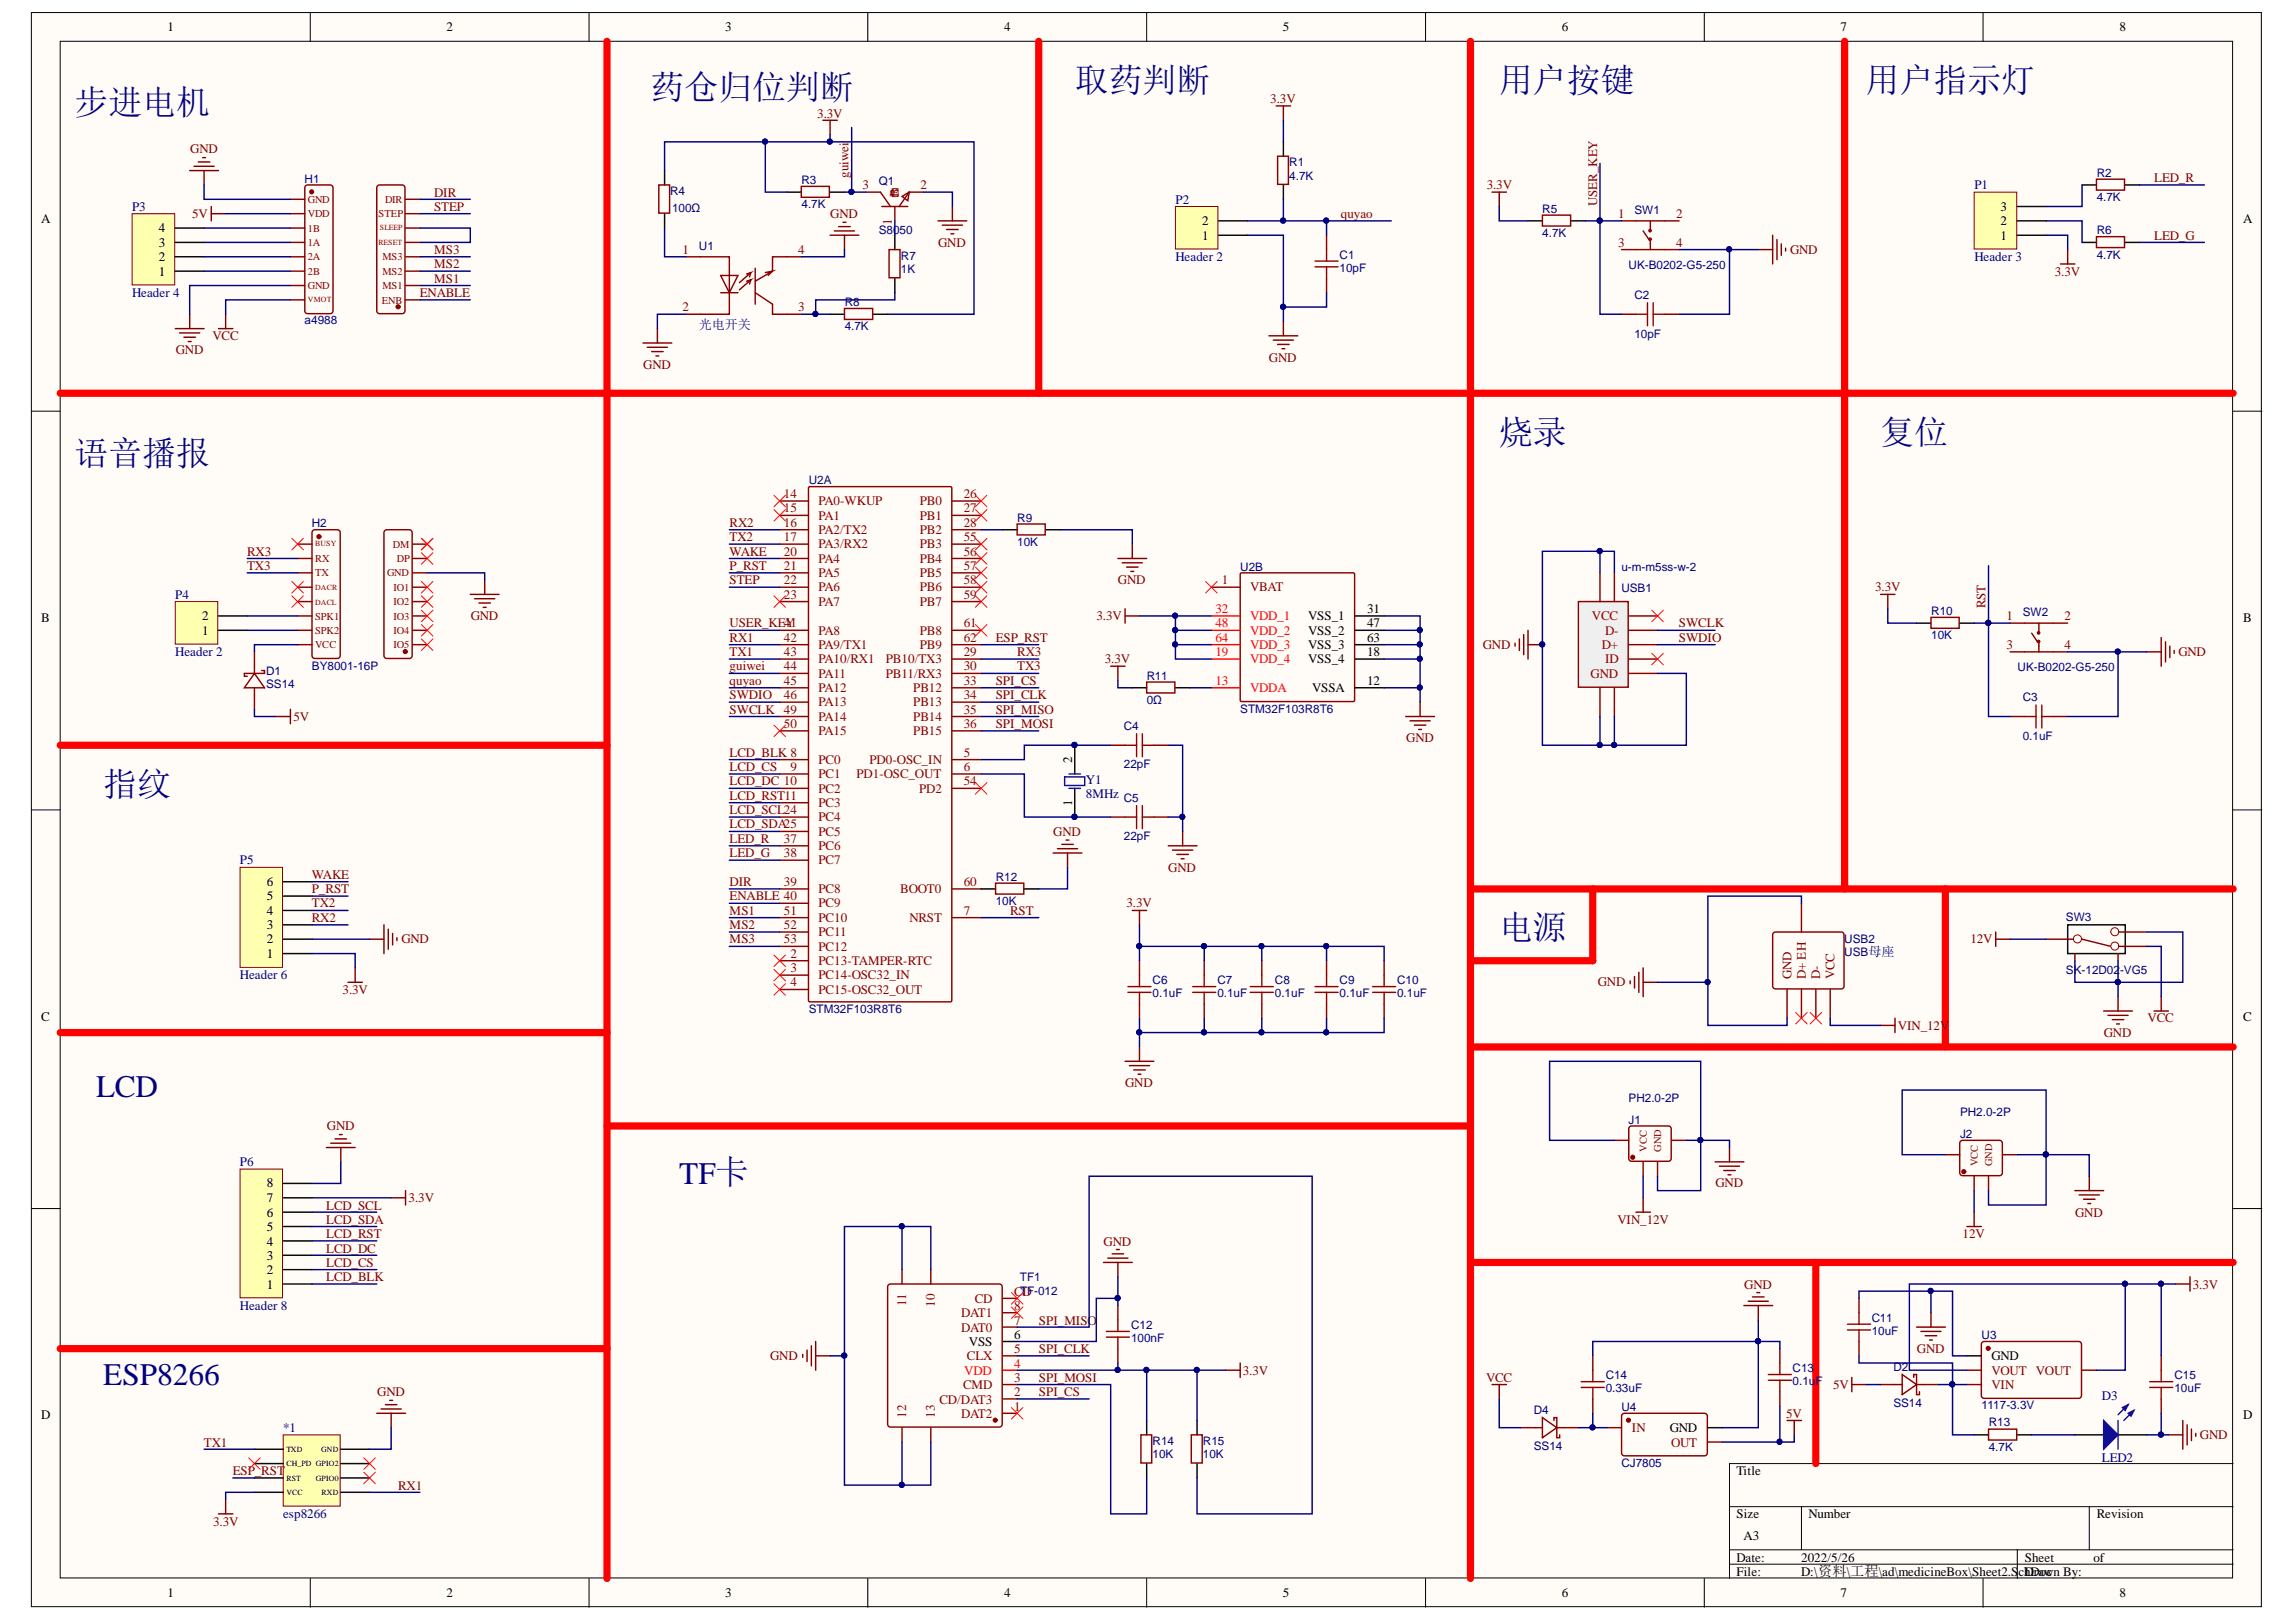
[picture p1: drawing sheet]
<svg xmlns="http://www.w3.org/2000/svg" width="297mm" height="210mm" viewBox="0 0 297 210" stroke-linecap="round" stroke-linejoin="round" font-family="sans-serif">
<defs><g id="words">
<g font-size="4.4" fill="#000080">
<text x="139.1" y="11.9">取药判断</text>
<text x="193.9" y="11.9">用户按键</text>
<text x="241.4" y="11.9">用户指示灯</text>
<text x="9.6" y="14.7">步进电机</text>
<text x="84.2" y="12.8">药仓归位判断</text>
<text x="193.9" y="57.4">烧录</text>
<text x="243.3" y="57.4">复位</text>
<text x="9.6" y="60.2">语音播报</text>
<text x="13.4" y="103">指纹</text>
<text x="193.9" y="121.6">电源</text>
</g>
<g font-size="4.1" fill="#000080">
<text x="12.4" y="142">LCD</text>
<text x="87.9" y="153.2">TF卡</text>
<text x="13.4" y="179.3">ESP8266</text>
</g>
<g font-size="1.7">
<text x="21.7" y="4.1">1</text>
<text x="57.8" y="4.1">2</text>
<text x="93.8" y="4.1">3</text>
<text x="129.9" y="4.1">4</text>
<text x="165.9" y="4.1">5</text>
<text x="202.1" y="4.1">6</text>
<text x="238.1" y="4.1">7</text>
<text x="274.2" y="4.1">8</text>
<text x="5.3" y="28.9">A</text>
<text x="155.5" y="29.1">2</text>
<text x="258.8" y="29.1">2</text>
<text x="258.8" y="27.3">3</text>
<text x="290.2" y="28.9">A</text>
<text x="20.6" y="35.7">1</text>
<text x="20.6" y="33.8">2</text>
<text x="20.6" y="31.9">3</text>
<text x="20.6" y="30.1">4</text>
<text x="155.5" y="31">1</text>
<text x="258.8" y="31">1</text>
<text x="5.3" y="80.5">B</text>
<text x="26.1" y="82.1">1</text>
<text x="26.1" y="80.3">2</text>
<text x="169.2" y="80.3">VSS_1</text>
<text x="169.2" y="82.1">VSS_2</text>
<text x="169.2" y="84">VSS_3</text>
<text x="176.9" y="79.3">31</text>
<text x="176.9" y="81.2">47</text>
<text x="176.9" y="83">63</text>
<text x="290.2" y="80.5">B</text>
<text x="169.2" y="85.8">VSS_4</text>
<text x="169.8" y="89.6">VSSA</text>
<text x="176.9" y="88.6">12</text>
<text x="176.9" y="84.9">18</text>
<text x="138.7" y="98.7" transform="rotate(-90 138.7 98.7)">2</text>
<text x="138.7" y="104.3" transform="rotate(-90 138.7 104.3)">1</text>
<text x="34.5" y="118.4">4</text>
<text x="34.5" y="116.5">5</text>
<text x="34.5" y="114.6">6</text>
<text x="34.5" y="123.9">1</text>
<text x="34.5" y="122.1">2</text>
<text x="34.5" y="120.2">3</text>
<text x="5.3" y="132.1">C</text>
<text x="290.2" y="132.1">C</text>
<text x="34.5" y="155.5">7</text>
<text x="34.5" y="153.7">8</text>
<text x="34.5" y="161.2">4</text>
<text x="34.5" y="159.3">5</text>
<text x="34.5" y="157.5">6</text>
<text x="34.5" y="166.8">1</text>
<text x="34.5" y="164.9">2</text>
<text x="34.5" y="163.1">3</text>
<text x="131.2" y="173.3">6</text>
<text x="125.3" y="174.2">VSS</text>
<text x="257.6" y="176.1">GND</text>
<text x="5.3" y="183.7">D</text>
<text x="216" y="185.4">GND</text>
<text x="290.2" y="183.7">D</text>
<text x="224.6" y="190.9">Title</text>
<text x="224.6" y="196.5">Size</text>
<text x="234" y="196.5">Number</text>
<text x="271.3" y="196.5">Revision</text>
<text x="224.6" y="202.1">Date:</text>
<text x="224.6" y="203.9">File:</text>
<text x="225.6" y="199.3">A3</text>
<text x="233" y="202.1">2022/5/26</text>
<text x="233" y="203.9">D:\资料\工程\ad\medicineBox\Sheet2.SchDoc</text>
<text x="261.9" y="202.1">Sheet</text>
<text x="261.9" y="203.9">Drawn By:</text>
<text x="270.8" y="202.1">of</text>
<text x="21.7" y="206.7">1</text>
<text x="57.8" y="206.7">2</text>
<text x="93.8" y="206.7">3</text>
<text x="129.9" y="206.7">4</text>
<text x="165.9" y="206.7">5</text>
<text x="202.1" y="206.7">6</text>
<text x="238.1" y="206.7">7</text>
<text x="274.2" y="206.7">8</text>
</g>
<g font-size="1.7" fill="#800000">
<text x="105.7" y="15.2">3.3V</text>
<text x="164.3" y="13.4">3.3V</text>
<text x="24.6" y="19.9">GND</text>
<text x="109.8" y="23" transform="rotate(-90 109.8 23)">guiwei</text>
<text x="278.7" y="23.6">LED_R</text>
<text x="24.9" y="28.2">5V</text>
<text x="56.2" y="25.4">DIR</text>
<text x="56.2" y="27.3">STEP</text>
<text x="107.4" y="28.2">GND</text>
<text x="173.5" y="28.2">quyao</text>
<text x="192.3" y="24.5">3.3V</text>
<text x="206.6" y="26.7" transform="rotate(-90 206.6 26.7)">USER_KEY</text>
<text x="56.2" y="34.7">MS2</text>
<text x="56.2" y="32.9">MS3</text>
<text x="121.4" y="31.9">GND</text>
<text x="231.6" y="32.9">GND</text>
<text x="265.8" y="35.7">3.3V</text>
<text x="278.7" y="31">LED_G</text>
<text x="54.3" y="38.4">ENABLE</text>
<text x="56.2" y="36.6">MS1</text>
<text x="22.8" y="45.9">GND</text>
<text x="27.5" y="44">VCC</text>
<text x="83.2" y="47.7">GND</text>
<text x="164.2" y="46.8">GND</text>
<text x="32" y="71.9">RX3</text>
<text x="94.4" y="68.2">RX2</text>
<text x="94.4" y="70">TX2</text>
<text x="94.4" y="71.9">WAKE</text>
<text x="32" y="73.8">TX3</text>
<text x="94.4" y="75.6">STEP</text>
<text x="94.4" y="73.8">P_RST</text>
<text x="144.6" y="75.6">GND</text>
<text x="242.6" y="76.5">3.3V</text>
<text x="60.9" y="80.3">GND</text>
<text x="94.4" y="83">RX1</text>
<text x="94.4" y="81.2">USER_KE41</text>
<text x="101.6" y="81.2">Y</text>
<text x="128.8" y="83">ESP_RST</text>
<text x="141.8" y="80.3">3.3V</text>
<text x="191.8" y="84">GND</text>
<text x="217.2" y="81.2">SWCLK</text>
<text x="217.2" y="83">SWDIO</text>
<text x="256.9" y="78.7" transform="rotate(-90 256.9 78.7)">RST</text>
<text x="94.4" y="84.9">TX1</text>
<text x="94.4" y="86.8">guiwei</text>
<text x="94.4" y="88.6">quyao</text>
<text x="128.8" y="88.6">SPI_CS</text>
<text x="131.6" y="84.9">RX3</text>
<text x="131.6" y="86.8">TX3</text>
<text x="142.9" y="85.8">3.3V</text>
<text x="281.8" y="84.9">GND</text>
<text x="38" y="93.3">5V</text>
<text x="94.4" y="92.3">SWCLK 49</text>
<text x="94.4" y="90.5">SWDIO</text>
<text x="128.8" y="90.5">SPI_CLK</text>
<text x="128.8" y="92.3">SPI_MISO</text>
<text x="128.8" y="94.2">SPI_MOSI</text>
<text x="94.4" y="97.9">LCD_BLK 8</text>
<text x="94.4" y="99.8">LCD_CS</text>
<text x="94.4" y="101.6">LCD_DC 10</text>
<text x="181.9" y="96.1">GND</text>
<text x="94.4" y="103.5">LCD_RST11</text>
<text x="94.4" y="105.3">LCD_SCL24</text>
<text x="94.4" y="107.2">LCD_SDA25</text>
<text x="40.3" y="113.7">WAKE</text>
<text x="94.4" y="109.1">LED_R</text>
<text x="94.4" y="110.9">LED_G</text>
<text x="136.3" y="108.1">GND</text>
<text x="151.1" y="112.8">GND</text>
<text x="40.3" y="115.6">P_RST</text>
<text x="40.3" y="117.4">TX2</text>
<text x="40.3" y="119.3">RX2</text>
<text x="94.4" y="114.6">DIR</text>
<text x="94.4" y="116.5">ENABLE 40</text>
<text x="94.4" y="118.4">MS1</text>
<text x="130.7" y="118.4">RST</text>
<text x="145.7" y="117.4">3.3V</text>
<text x="51.9" y="122.1">GND</text>
<text x="94.4" y="120.2">MS2</text>
<text x="94.4" y="122.1">MS3</text>
<text x="254.9" y="122.1">12V</text>
<text x="44.3" y="128.6">3.3V</text>
<text x="206.7" y="127.7">GND</text>
<text x="245.5" y="133.2">VIN_12V</text>
<text x="272.2" y="134.2">GND</text>
<text x="277.8" y="132.3">VCC</text>
<text x="145.6" y="140.7">GND</text>
<text x="42.3" y="146.2">GND</text>
<text x="52.9" y="155.5">3.3V</text>
<text x="221.9" y="153.7">GND</text>
<text x="42.2" y="158.4">LCD_SDA</text>
<text x="42.2" y="156.5">LCD_SCL</text>
<text x="42.2" y="160.3">LCD_RST</text>
<text x="142.8" y="161.2">GND</text>
<text x="209.3" y="158.4">VIN_12V</text>
<text x="253.9" y="160.3">12V</text>
<text x="268.5" y="157.5">GND</text>
<text x="42.2" y="162.1">LCD_DC</text>
<text x="42.2" y="164">LCD_CS</text>
<text x="42.2" y="165.8">LCD_BLK</text>
<text x="225.7" y="166.8">GND</text>
<text x="283.7" y="166.8">3.3V</text>
<text x="134.4" y="171.4">SPI_MISO</text>
<text x="99.6" y="176.1">GND</text>
<text x="134.4" y="175.1">SPI_CLK</text>
<text x="134.4" y="178.8">SPI_MOSI</text>
<text x="160.8" y="177.9">3.3V</text>
<text x="192.3" y="178.8">VCC</text>
<text x="237.2" y="179.8">5V</text>
<text x="248" y="175.1">GND</text>
<text x="48.8" y="180.7">GND</text>
<text x="134.4" y="180.7">SPI_CS</text>
<text x="231.1" y="183.5">5V</text>
<text x="26.4" y="187.2">TX1</text>
<text x="30.1" y="190.9">ESP_RST</text>
<text x="284.6" y="186.3">GND</text>
<text x="27.6" y="197.4">3.3V</text>
<text x="51.5" y="192.8">RX1</text>
</g>
<g font-size="1.7" fill="#000080">
<text x="17.1" y="27.3">P3</text>
<text x="152.1" y="26.4">P2</text>
<text x="255.4" y="24.5">P1</text>
<text x="152.1" y="33.8">Header 2</text>
<text x="255.4" y="33.8">Header 3</text>
<text x="17.1" y="38.4">Header 4</text>
<text x="90.4" y="42.6">光电开关</text>
<text x="22.7" y="77.5">P4</text>
<text x="22.7" y="84.9">Header 2</text>
<text x="140.5" y="101.5">Y1</text>
<text x="140.5" y="103.3">8MHz</text>
<text x="31" y="111.9">P5</text>
<text x="31" y="126.7">Header 6</text>
<text x="31" y="150.9">P6</text>
<text x="31" y="169.6">Header 8</text>
<text x="36.6" y="185.4">*1</text>
<text x="271.9" y="181.2">D3</text>
<text x="271.9" y="189.2">LED2</text>
<text x="36.6" y="196.5">esp8266</text>
</g>
<g font-size="1.7" fill="#800">
<text x="111.6" y="24.5">3</text>
<text x="115.2" y="25.4">C</text>
<text x="115.3" y="25.4">E</text>
<text x="115.4" y="29.1" transform="rotate(-90 115.4 29.1)">1</text>
<text x="116.3" y="25.4" transform="rotate(-90 116.3 25.4)">B</text>
<text x="119.1" y="24.5">2</text>
<text x="209.3" y="28.2">1</text>
<text x="216.9" y="28.2">2</text>
<text x="88.3" y="32.9">1</text>
<text x="103.3" y="32.9">4</text>
<text x="209.3" y="31.9">3</text>
<text x="216.9" y="31.9">4</text>
<text x="88.3" y="40.3">2</text>
<text x="103.3" y="40.3">3</text>
<text x="101.4" y="64.5">14</text>
<text x="105.9" y="65.4">PA0-WKUP</text>
<text x="119" y="65.4">PB0</text>
<text x="124.7" y="64.5">26</text>
<text x="101.4" y="66.3">15</text>
<text x="101.4" y="68.2">16</text>
<text x="101.4" y="70">17</text>
<text x="101.4" y="71.9">20</text>
<text x="105.9" y="67.2">PA1</text>
<text x="105.9" y="69.1">PA2/TX2</text>
<text x="105.9" y="71">PA3/RX2</text>
<text x="119" y="67.2">PB1</text>
<text x="119" y="69.1">PB2</text>
<text x="119" y="71">PB3</text>
<text x="124.7" y="66.3">27</text>
<text x="124.7" y="68.2">28</text>
<text x="124.7" y="70">55</text>
<text x="124.7" y="71.9">56</text>
<text x="101.4" y="73.8">21</text>
<text x="101.4" y="75.6">22</text>
<text x="101.4" y="77.5">23</text>
<text x="105.9" y="72.8">PA4</text>
<text x="105.9" y="74.7">PA5</text>
<text x="105.9" y="76.5">PA6</text>
<text x="119" y="72.8">PB4</text>
<text x="119" y="74.7">PB5</text>
<text x="119" y="76.5">PB6</text>
<text x="124.7" y="73.8">57</text>
<text x="124.7" y="75.6">58</text>
<text x="124.7" y="77.5">59</text>
<text x="158.1" y="75.6">1</text>
<text x="161.7" y="76.5">VBAT</text>
<text x="101.4" y="83">42</text>
<text x="105.9" y="78.4">PA7</text>
<text x="105.9" y="82.1">PA8</text>
<text x="105.9" y="84">PA9/TX1</text>
<text x="119" y="78.4">PB7</text>
<text x="119" y="82.1">PB8</text>
<text x="119" y="84">PB9</text>
<text x="124.7" y="81.2">61</text>
<text x="124.7" y="83">62</text>
<text x="206" y="80.3">VCC</text>
<text x="207.2" y="84">D+</text>
<text x="207.6" y="82.1">D-</text>
<text x="259.6" y="80.3">1</text>
<text x="259.6" y="84">3</text>
<text x="267.1" y="80.3">2</text>
<text x="267.1" y="84">4</text>
<text x="101.4" y="84.9">43</text>
<text x="101.4" y="86.8">44</text>
<text x="101.4" y="88.6">45</text>
<text x="105.9" y="85.8">PA10/RX1</text>
<text x="105.9" y="87.7">PA11</text>
<text x="105.9" y="89.6">PA12</text>
<text x="114.6" y="85.8">PB10/TX3</text>
<text x="114.6" y="87.7">PB11/RX3</text>
<text x="118.2" y="89.6">PB12</text>
<text x="124.7" y="84.9">29</text>
<text x="124.7" y="86.8">30</text>
<text x="124.7" y="88.6">33</text>
<text x="205.8" y="87.7">GND</text>
<text x="207.6" y="85.8">ID</text>
<text x="101.4" y="90.5">46</text>
<text x="101.4" y="94.2">50</text>
<text x="105.9" y="91.4">PA13</text>
<text x="105.9" y="93.3">PA14</text>
<text x="105.9" y="95.1">PA15</text>
<text x="118.2" y="91.4">PB13</text>
<text x="118.2" y="93.3">PB14</text>
<text x="118.2" y="95.1">PB15</text>
<text x="124.7" y="90.5">34</text>
<text x="124.7" y="92.3">35</text>
<text x="124.7" y="94.2">36</text>
<text x="102.3" y="99.8">9</text>
<text x="105.9" y="98.8">PC0</text>
<text x="105.9" y="100.7">PC1</text>
<text x="110.8" y="100.7">PD1-OSC_OUT</text>
<text x="112.5" y="98.8">PD0-OSC_IN</text>
<text x="124.7" y="97.9">5</text>
<text x="124.7" y="99.8">6</text>
<text x="124.7" y="101.6">54</text>
<text x="105.9" y="102.6">PC2</text>
<text x="105.9" y="104.4">PC3</text>
<text x="105.9" y="106.3">PC4</text>
<text x="118.9" y="102.6">PD2</text>
<text x="101.4" y="109.1">37</text>
<text x="101.4" y="110.9">38</text>
<text x="105.9" y="108.1">PC5</text>
<text x="105.9" y="110">PC6</text>
<text x="105.9" y="111.9">PC7</text>
<text x="101.4" y="114.6">39</text>
<text x="101.4" y="118.4">51</text>
<text x="105.9" y="115.6">PC8</text>
<text x="105.9" y="117.4">PC9</text>
<text x="105.9" y="119.3">PC10</text>
<text x="116.5" y="115.6">BOOT0</text>
<text x="117.7" y="119.3">NRST</text>
<text x="124.7" y="118.4">7</text>
<text x="124.7" y="114.6">60</text>
<text x="101.4" y="120.2">52</text>
<text x="101.4" y="122.1">53</text>
<text x="102.3" y="123.9">2</text>
<text x="102.3" y="125.8">3</text>
<text x="105.9" y="124.9">PC13-TAMPER-RTC</text>
<text x="105.9" y="121.1">PC11</text>
<text x="105.9" y="123">PC12</text>
<text x="102.3" y="127.7">4</text>
<text x="105.9" y="126.7">PC14-OSC32_IN</text>
<text x="105.9" y="128.6">PC15-OSC32_OUT</text>
<text x="231.8" y="126.7" transform="rotate(-90 231.8 126.7)">GND</text>
<text x="233.6" y="126.7" transform="rotate(-90 233.6 126.7)">D+ EH</text>
<text x="235.5" y="126.7" transform="rotate(-90 235.5 126.7)">D-</text>
<text x="237.3" y="126.7" transform="rotate(-90 237.3 126.7)">VCC</text>
<text x="131.2" y="167.7">CTF-012</text>
<text x="132.3" y="167.7">D</text>
<text x="117.2" y="169" transform="rotate(-90 117.2 169)">11</text>
<text x="121" y="169.1" transform="rotate(-90 121 169.1)">10</text>
<text x="124.3" y="170.5">DAT1</text>
<text x="124.3" y="172.3">DAT0</text>
<text x="126.1" y="168.6">CD</text>
<text x="131.2" y="169.6">8</text>
<text x="131.2" y="171.4">7</text>
<text x="124.6" y="179.8">CMD</text>
<text x="125.1" y="176.1">CLX</text>
<text x="131.2" y="175.1">5</text>
<text x="131.2" y="178.8">3</text>
<text x="257.6" y="177.9">VOUT VOUT</text>
<text x="257.6" y="179.8">VIN</text>
<text x="117.2" y="183.5" transform="rotate(-90 117.2 183.5)">12</text>
<text x="121" y="183.5" transform="rotate(-90 121 183.5)">13</text>
<text x="121.5" y="181.6">CD/DAT3</text>
<text x="124.3" y="183.5">DAT2</text>
<text x="131.2" y="180.7">2</text>
<text x="131.2" y="182.6">1</text>
<text x="211.1" y="185.4">IN</text>
<text x="216.2" y="187.2">OUT</text>
</g>
<g font-size="1.7" fill="#f00">
<text x="157.2" y="79.3">32</text>
<text x="157.2" y="81.2">48</text>
<text x="157.2" y="83">64</text>
<text x="161.7" y="80.3">VDD_1</text>
<text x="161.7" y="82.1">VDD_2</text>
<text x="161.7" y="84">VDD_3</text>
<text x="157.2" y="88.6">13</text>
<text x="157.2" y="84.9">19</text>
<text x="161.7" y="89.6">VDDA</text>
<text x="161.7" y="85.8">VDD_4</text>
<text x="124.8" y="177.9">VDD</text>
<text x="131.2" y="177">4</text>
</g>
<g font-size="1.5" fill="#000080">
<text x="39.4" y="23.7">H1</text>
<text x="103.7" y="23.8">R3</text>
<text x="113.7" y="24">Q1</text>
<text x="166.8" y="21.5">R1</text>
<text x="166.8" y="23.2">4.7K</text>
<text x="271.3" y="22.9">R2</text>
<text x="86.7" y="25.3">R4</text>
<text x="86.9" y="27.4">100Ω</text>
<text x="103.7" y="27">4.7K</text>
<text x="199.5" y="27.5">R5</text>
<text x="211.5" y="27.7">SW1</text>
<text x="271.3" y="26">4.7K</text>
<text x="90.4" y="32.4">U1</text>
<text x="113.7" y="30.3">S8050</text>
<text x="116.6" y="33.6">R7</text>
<text x="116.6" y="35.3">1K</text>
<text x="173.3" y="33.5">C1</text>
<text x="173.3" y="35.1">10pF</text>
<text x="199.5" y="30.7">4.7K</text>
<text x="210.7" y="34.8">UK-B0202-G5-250</text>
<text x="271.3" y="30.3">R6</text>
<text x="271.3" y="33.5">4.7K</text>
<text x="39.4" y="42">a4988</text>
<text x="109.3" y="39.6">R8</text>
<text x="211.5" y="38.7">C2</text>
<text x="109.3" y="42.7">4.7K</text>
<text x="211.5" y="43.7">10pF</text>
<text x="104.6" y="62.7">U2A</text>
<text x="40.3" y="68.3">H2</text>
<text x="131.6" y="67.5">R9</text>
<text x="131.6" y="70.6">10K</text>
<text x="160.4" y="73.8">U2B</text>
<text x="209.8" y="76.6">USB1</text>
<text x="209.8" y="73.8">u-m-m5ss-w-2</text>
<text x="249.9" y="79.6">R10</text>
<text x="249.9" y="82.7">10K</text>
<text x="261.7" y="79.8">SW2</text>
<text x="34.4" y="87.4">D1</text>
<text x="34.4" y="89">SS14</text>
<text x="40.3" y="86.7">BY8001-16P</text>
<text x="148.4" y="87.9">R11</text>
<text x="261" y="86.8">UK-B0202-G5-250</text>
<text x="145.4" y="94.5">C4</text>
<text x="148.4" y="91.1">0Ω</text>
<text x="160.4" y="92.3">STM32F103R8T6</text>
<text x="261.7" y="90.7">C3</text>
<text x="261.7" y="95.7">0.1uF</text>
<text x="145.4" y="99.4">22pF</text>
<text x="145.4" y="103.7">C5</text>
<text x="128.8" y="114">R12</text>
<text x="145.4" y="108.7">22pF</text>
<text x="128.8" y="117.1">10K</text>
<text x="267.3" y="119.2">SW3</text>
<text x="238.6" y="122">USB2</text>
<text x="238.6" y="123.7">USB母座</text>
<text x="104.6" y="131.1">STM32F103R8T6</text>
<text x="149.1" y="127.4">C6</text>
<text x="149.1" y="129">0.1uF</text>
<text x="157.5" y="127.4">C7</text>
<text x="157.5" y="129">0.1uF</text>
<text x="164.9" y="127.4">C8</text>
<text x="164.9" y="129">0.1uF</text>
<text x="173.3" y="127.4">C9</text>
<text x="173.3" y="129">0.1uF</text>
<text x="180.7" y="127.4">C10</text>
<text x="180.7" y="129">0.1uF</text>
<text x="267.3" y="126">SK-12D02-VG5</text>
<text x="210.7" y="142.6">PH2.0-2P</text>
<text x="210.7" y="145.4">J1</text>
<text x="253.6" y="147.3">J2</text>
<text x="253.6" y="144.5">PH2.0-2P</text>
<text x="131.9" y="165.8">TF1</text>
<text x="146.3" y="172">C12</text>
<text x="146.3" y="173.7">100nF</text>
<text x="242.2" y="171.1">C11</text>
<text x="242.2" y="172.8">10uF</text>
<text x="256.4" y="173.3">U3</text>
<text x="207.7" y="178.5">C14</text>
<text x="231.9" y="177.6">C13</text>
<text x="231.9" y="179.3">0.1uF</text>
<text x="244.9" y="177.4">D2</text>
<text x="281.3" y="178.5">C15</text>
<text x="198.4" y="183">D4</text>
<text x="207.7" y="180.2">0.33uF</text>
<text x="209.8" y="182.6">U4</text>
<text x="244.9" y="182.1">SS14</text>
<text x="256.4" y="182.4">1117-3.3V</text>
<text x="257.3" y="184.6">R13</text>
<text x="281.3" y="180.2">10uF</text>
<text x="149.1" y="187">R14</text>
<text x="149.1" y="188.7">10K</text>
<text x="155.6" y="187">R15</text>
<text x="155.6" y="188.7">10K</text>
<text x="198.4" y="187.6">SS14</text>
<text x="209.8" y="189.8">CJ7805</text>
<text x="257.3" y="187.8">4.7K</text>
</g>
<g font-size="1.4" fill="#800">
<text x="39.8" y="26.3">GND</text>
<text x="39.8" y="28.1">VDD</text>
<text x="39.8" y="30">1B</text>
<text x="49" y="28.1">STEP</text>
<text x="49.8" y="26.3">DIR</text>
<text x="39.8" y="31.9">1A</text>
<text x="39.8" y="33.7">2A</text>
<text x="39.8" y="35.6">2B</text>
<text x="49.5" y="35.6">MS2</text>
<text x="49.5" y="33.7">MS3</text>
<text x="39.8" y="37.4">GND</text>
<text x="49.4" y="39.3">ENB</text>
<text x="49.5" y="37.4">MS1</text>
<text x="50.8" y="70.9">DM</text>
<text x="40.8" y="72.7">RX</text>
<text x="40.8" y="74.6">TX</text>
<text x="50.1" y="74.6">GND</text>
<text x="50.9" y="76.5">IO1</text>
<text x="51.3" y="72.7">DP</text>
<text x="40.8" y="80.2">SPK1</text>
<text x="40.8" y="82">SPK2</text>
<text x="40.8" y="83.9">VCC</text>
<text x="50.9" y="83.9">IO5</text>
<text x="50.9" y="82">IO4</text>
<text x="50.9" y="80.2">IO3</text>
<text x="50.9" y="78.3">IO2</text>
</g>
<g font-size="1.3" fill="#800">
<text x="213.1" y="149" transform="rotate(-90 213.1 149)">VCC</text>
<text x="214.9" y="149" transform="rotate(-90 214.9 149)">GND</text>
<text x="255.9" y="150.9" transform="rotate(-90 255.9 150.9)">VCC</text>
<text x="257.7" y="150.9" transform="rotate(-90 257.7 150.9)">GND</text>
</g>
<g font-size="1" fill="#800">
<text x="49.1" y="29.8">SLEEP</text>
<text x="49" y="31.7">RESET</text>
<text x="39.8" y="39.1">VMOT</text>
<text x="40.8" y="70.7">BUSY</text>
<text x="40.8" y="76.4">DACR</text>
<text x="40.8" y="78.2">DACL</text>
</g>
<g font-size="1">
<text x="37" y="187.9">TXD</text>
<text x="37" y="189.7">CH_PD GPIO2</text>
<text x="37" y="191.6">RST</text>
<text x="40.9" y="191.6">GPIO0</text>
<text x="41.5" y="187.9">GND</text>
<text x="37" y="193.5">VCC</text>
<text x="41.6" y="193.5">RXD</text>
</g>
</g></defs>
<g fill="#fffcf8" stroke="#000" stroke-width=".13">
<path d="M4.1 1.6h288.5v206.3h-288.5z"/>
<path d="M7.8 5.3h281v198.9h-281z"/>
</g>
<g fill="none" stroke="#000" stroke-width=".13">
<path d="M40.1 1.6v3.7M76.2 1.6v3.7M112.3 1.6v3.7M148.3 1.6v3.7M184.4 1.6v3.7M220.5 1.6v3.7M256.6 1.6v3.7M4.1 53.2h3.7M288.9 53.2h3.7M4.1 104.8h3.7M288.9 104.8h3.7M4.1 156.4h3.7"/>
<path d="M288.9 156.4h3.7M223.7 195h65.2M233.1 195v5.6M270.3 195v5.6M288.9 189.4h-65.2v14.9M40.1 204.3v3.7M76.2 204.3v3.7M112.3 204.3v3.7M148.3 204.3v3.7M184.4 204.3v3.7M220.5 204.3v3.7M223.7 200.6h65.2"/>
<path d="M223.7 202.4h65.2M256.6 204.3v3.7M261 200.6v3.7"/>
</g>
<g fill="none" stroke="#800" stroke-width=".19">
<path d="M100.9 64.8h3.7M100.9 66.7h3.7M100.9 68.6h3.7M100.9 70.4h3.7M100.9 72.3h3.7M100.9 74.1h3.7M100.9 76h3.7M100.9 77.9h3.7M104.6 63h18.4l.1 .2v66.3l-.1 .1h-18.2l-.2-.1zM123.2 64.8h3.7M123.2 66.7h3.7M123.2 68.6h3.7"/>
<path d="M123.2 70.4h3.7M123.2 72.3h3.7M123.2 74.1h3.7M123.2 76h3.7M123.2 77.9h3.7M156.7 76h3.7M160.5 74.2h14.7v16.5h-14.7zM100.9 85.3h3.7M100.9 87.1h3.7M100.9 89h3.7M100.9 90.9h3.7M100.9 92.7h3.7"/>
<path d="M100.9 94.6h3.7M100.9 81.6h3.7M100.9 83.4h3.7M100.9 98.3h3.7M123.2 85.3h3.7M123.2 87.1h3.7M123.2 89h3.7M123.2 90.9h3.7M123.2 92.7h3.7M123.2 94.6h3.7M123.2 81.6h3.7M123.2 83.4h3.7"/>
<path d="M123.2 98.3h3.7M100.9 100.2h3.7M100.9 118.8h3.7M100.9 102h3.7M100.9 103.9h3.7M100.9 105.7h3.7M100.9 107.6h3.7M100.9 109.5h3.7M100.9 111.3h3.7M100.9 115h3.7M100.9 116.9h3.7M123.2 100.2h3.7"/>
<path d="M123.2 118.8h3.7M123.2 102h3.7M123.2 115h3.7M233.1 116.9v3.7M100.9 124.3h3.7M100.9 126.2h3.7M100.9 128h3.7M100.9 120.6h3.7M100.9 122.5h3.7M229.4 120.8l.3-.2 8.7 .1 .2 .3-.1 6.8-.3 .2-8.7-.1-.2-.3zM231.2 128v3.8M233.1 128v3.8"/>
<path d="M234.9 128v3.8M236.8 128v3.8M268.4 123.4v.9M269.4 121.5l3.7 1M273.1 120.6h4.6M274 123.4v.9M208.9 147.6h1.8M210.8 145.9l.3-.2 4.9 .1 .2 .3v4l-.4 .2-4.9-.1-.2-.3zM212.6 150.4v1.8M214.4 150.4v1.8M216.3 147.6h1.9M251.7 149.4h1.8"/>
<path d="M253.6 147.8l.3-.2h5l.1 .3v4.1l-.3 .1h-5l-.2-.3zM255.4 152.2v1.9M257.3 152.2v1.9M259.1 149.4h1.9M207.9 184.8h1.9M209.8 183.1l.4-.2h10.5l.2 .4-.1 4.9-.3 .2-10.5-.1-.2-.3zM221 186.6h1.8"/>
</g>
<path d="M175.3 79.7h3.8M175.3 89h3.8M175.3 85.3h3.8M175.3 81.6h3.8M175.3 83.4h3.8M267.5 119.7h7.4v3.7h-7.4zM221 184.8h1.8" fill="none" stroke="#000" stroke-width=".19"/>
<path d="M156.7 79.7h3.7M156.7 89h3.7M156.7 85.3h3.7M156.7 81.6h3.7M156.7 83.4h3.7" fill="none" stroke="#f00" stroke-width=".19"/>
<path d="M78.5 5.3v199M190.2 5.3v199M190.2 115h98.7M251.7 115v20.5M190.2 135.5h98.7M190.2 163.4h98.7" fill="none" stroke="#f00" stroke-width=".93"/>
<g fill="#800" stroke="#800" stroke-width=".19">
<circle cx="210.7" cy="183.8" r=".24"/>
<circle cx="211.2" cy="149.8" r=".24"/>
<circle cx="254.1" cy="151.6" r=".24"/>
</g>
<g fill="none" stroke="#800000" stroke-width=".19">
<path d="M210.9 126.9v.4M211.5 126.4v1.5M212 125.8v2.6M212.6 125.3v3.7M212.6 127.1h1.8M221.9 150.4h3.7M222.4 150.9h2.7M223 151.5h1.5M223.6 152h.3M223.7 148.5v1.9M268.4 154.1h3.8M269 154.6h2.6"/>
<path d="M269.5 155.2h1.5M270.1 155.8h.4M270.3 152.2v1.9"/>
</g>
<path d="M232.3 131l1.5 1.5M233.8 131l-1.5 1.5M234.2 131l1.5 1.5M235.7 131l-1.5 1.5" fill="none" stroke="#f00" stroke-width=".13"/>
<circle cx="273.6" cy="120.6" r=".52" fill="#fffcf8" stroke="#800" stroke-width=".13"/>
<path d="M273.1 122.5h4.6" fill="none" stroke="#800" stroke-width=".19"/>
<circle cx="273.6" cy="122.4" r=".52" fill="#fffcf8" stroke="#800" stroke-width=".13"/>
<path d="M264.7 121.5h4.7" fill="none" stroke="#800" stroke-width=".19"/>
<circle cx="268.8" cy="121.5" r=".52" fill="#fffcf8" stroke="#800" stroke-width=".13"/>
<g fill="none" stroke="#800000" stroke-width=".19">
<path d="M24.5 22.1h3.8M25.1 21.5h2.6M25.7 21h1.4M26.2 20.4h.4M26.4 22.1v1.8M27.3 26.7v1.9M27.3 27.7h1.9M243.3 132.7h1.9M245.2 131.8v1.8M258.2 120.6v1.9M258.2 121.5h1.9M272.2 130.8h3.7"/>
<path d="M272.7 131.4h2.6M273.3 132h1.5M273.8 132.5h.4M274 129v1.8M278.7 130.8h1.8M279.6 129v1.8M211.6 156.9h1.9M212.6 155v1.9M254.5 158.7h1.8M255.4 156.9v1.8M193 179.2h1.9M194 179.2v1.8"/>
<path d="M225.6 169h3.7M226.2 168.4h2.6M226.7 167.8h1.5M227.3 167.3h.4M227.5 169v1.8M239.6 179.2h1.8M239.6 178.2v1.9M281.5 166.2h1.8M283.3 165.2v1.9M231.2 183.8h1.9M232.1 183.8v1.9"/>
</g>
<g fill="none" stroke="#800" stroke-width=".19">
<path d="M37.6 25.8h1.8M37.6 27.7h1.8M37.6 29.5h1.8M37.6 31.4h1.8M37.6 33.2h1.8M37.6 35.1h1.8M37.6 36.9h1.8M37.6 38.8h1.8M39.5 24.1l.3-.2h2.9l.2 .1 .2 .3v15.9l-.2 .3-.2 .1h-2.9l-.3-.2-.1-.2zM48.8 24.1l.3-.2h2.9l.2 .1 .2 .3v15.9l-.1 .2-.3 .2h-2.9l-.2-.1-.2-.3zM52.5 25.8h1.8M52.5 27.7h1.8"/>
<path d="M52.5 29.5h1.8M52.5 31.4h1.8M52.5 33.2h1.8M52.5 35.1h1.8M52.5 36.9h1.8M52.5 38.8h1.8M254.5 177.3h1.8M254.5 179.2h1.8M256.4 173.8l.3-.2h12.4l.2 .4-.1 6.8-.3 .2-12.4-.1-.2-.3zM269.4 177.3h1.8"/>
</g>
<g fill="#800" stroke="#800" stroke-width=".19">
<circle cx="257.2" cy="174.5" r=".24"/>
<circle cx="40.3" cy="24.8" r=".24"/>
<circle cx="51.5" cy="39.7" r=".24"/>
</g>
<path d="M254.5 175.5h1.8" fill="none" stroke="#000" stroke-width=".19"/>
<path d="M7.8 50.9h70.7M206.1 115v9.3h-15.9M234.9 163.4v26" fill="none" stroke="#f00" stroke-width=".93"/>
<path d="M17.1 27.7h5.5v9.2h-5.5z" fill="#ffffb0" stroke="#800000" stroke-width=".13"/>
<path d="M22.7 35.1h3.7M22.7 33.2h3.7M22.7 31.4h3.7M22.7 29.5h3.7" fill="none" stroke="#000" stroke-width=".19"/>
<path d="M22.7 42.5h3.7M23.2 43.1h2.6M23.8 43.6h1.5M24.4 44.2h.3M24.5 40.7v1.8M28.3 42.5h1.8M29.2 40.7v1.8M60.8 76.9h3.8M61.4 77.5h2.6M62 78h1.5M62.5 78.6h.4M62.7 75.1v1.8" fill="none" stroke="#800000" stroke-width=".19"/>
<path d="M7.8 96.4h70.7" fill="none" stroke="#f00" stroke-width=".93"/>
<g fill="none" stroke="#800" stroke-width=".19">
<path d="M38.5 70.4h1.9M38.5 72.3h1.9M38.5 74.1h1.9M38.5 76h1.9M38.5 77.9h1.9M38.5 79.7h1.9M40.4 68.7l.3-.1h2.9h.2l.2 .3v15.9l-.2 .4h-.2h-2.9h-.2l-.1-.4zM49.7 68.7l.3-.1h2.9l.4 .1v.2v15.9v.2l-.4 .2h-2.9l-.3-.2v-.2zM53.4 70.4h1.9M53.4 72.3h1.9M53.4 74.1h1.9M53.4 76h1.9"/>
<path d="M53.4 77.9h1.9M53.4 79.7h1.9M38.5 81.6h1.9M38.5 83.4h1.9M53.4 81.6h1.9M53.4 83.4h1.9"/>
</g>
<g fill="#800" stroke="#800" stroke-width=".19">
<circle cx="41.3" cy="69.4" r=".24"/>
<circle cx="52.4" cy="84.3" r=".24"/>
</g>
<g fill="none" stroke="#f00" stroke-width=".13">
<path d="M37.8 69.7l1.4 1.5M37.8 75.2l1.4 1.5M37.8 77.1l1.4 1.5M39.2 69.7l-1.4 1.5M39.2 75.2l-1.4 1.5M39.2 77.1l-1.4 1.5M54.5 75.2l1.5 1.5M54.5 79l1.5 1.5M54.5 77.1l1.5 1.5M54.5 69.7l1.5 1.5M54.5 71.5l1.5 1.5M56 75.2l-1.5 1.5"/>
<path d="M56 79l-1.5 1.5M56 77.1l-1.5 1.5M56 69.7l-1.5 1.5M56 71.5l-1.5 1.5M54.5 80.8l1.5 1.5M54.5 82.7l1.5 1.5M56 80.8l-1.5 1.5M56 82.7l-1.5 1.5"/>
</g>
<path d="M22.7 77.9h5.5v5.5h-5.5z" fill="#ffffb0" stroke="#800000" stroke-width=".13"/>
<path d="M28.3 79.7h3.7M28.3 81.6h3.7" fill="none" stroke="#000" stroke-width=".19"/>
<path d="M32.9 87.1l1.3 1.9h-2.6zM32.9 84.4v2.7M32.9 89v2.8M33.8 86.8h.4v.3h-2.6v.4h.4" fill="none" stroke="#800" stroke-width=".19"/>
<path d="M35.7 92.7h1.9M37.6 91.8v1.9" fill="none" stroke="#800000" stroke-width=".19"/>
<path d="M7.8 133.6h70.7" fill="none" stroke="#f00" stroke-width=".93"/>
<path d="M31.1 112.2h5.4v13h-5.4z" fill="#ffffb0" stroke="#800000" stroke-width=".13"/>
<path d="M36.6 119.7h3.8M36.6 117.8h3.8M36.6 116h3.8M36.6 114.1h3.8M36.6 123.4h3.8M36.6 121.5h3.8" fill="none" stroke="#000" stroke-width=".19"/>
<path d="M49.7 119.7v3.7M45 127.1h1.9M45.9 125.3v1.8M47.8 121.5h1.9M50.2 120.2v2.6M50.8 120.8v1.5M51.3 121.4v.3" fill="none" stroke="#800000" stroke-width=".19"/>
<path d="M31.1 151.3h5.4v16.6h-5.4z" fill="#ffffb0" stroke="#800000" stroke-width=".13"/>
<g fill="none" stroke="#000" stroke-width=".19">
<path d="M86 22.1v1.8M86 27.7v1.8M101.8 24.9h1.9M107.4 24.9h1.8M115.8 30.4v1.9M115.8 36v1.9M107.4 40.7h1.8M113 40.7h1.8M36.6 158.7h3.8M36.6 156.9h3.8M36.6 155h3.8M36.6 153.1h3.8"/>
<path d="M36.6 166.2h3.8M36.6 164.3h3.8M36.6 162.4h3.8M36.6 160.6h3.8M129.7 173.6h1.9M148.3 183.8v1.9M148.3 189.4v1.9M154.9 183.8v1.9M154.9 189.4v1.9"/>
</g>
<g fill="none" stroke="#800000" stroke-width=".19">
<path d="M106.5 15.6h1.8M107.4 15.6v1.8M107.4 30.4h3.7M107.9 29.9h2.7M108.5 29.3h1.5M109.1 28.8h.3M109.2 30.4v1.9M121.4 28.6h3.7M121.9 29.1h2.6M122.5 29.7h1.5M123 30.3h.4M123.2 26.7v1.9"/>
<path d="M83.2 44.4h3.7M83.7 44.9h2.6M84.3 45.5h1.5M84.9 46.1h.3M85 42.5v1.9M42.2 148.5h3.7M42.8 147.9h2.6M43.3 147.4h1.5M43.9 146.8h.4M44.1 148.5v1.9M50.6 155h1.9M52.5 154.1v1.8"/>
<path d="M103.9 175.3v.3M104.4 174.7v1.5M105 174.2v2.6M105.5 173.6v3.7M105.5 175.5h1.9M142.8 163.4h3.7M143.3 162.8h2.6M143.9 162.3h1.5M144.4 161.7h.4M144.6 163.4v1.8M158.6 177.3h1.8M160.4 176.4v1.8"/>
</g>
<path d="M134.4 5.3v45.6M78.5 50.9h111.7M78.5 145.7h111.7" fill="none" stroke="#f00" stroke-width=".93"/>
<g fill="none" stroke="#800" stroke-width=".19">
<path d="M85.2 23.9h1.4v3.7h-1.4zM88.8 33.2h5.6v7.5h-5.6M93.2 35.6h2.3l-1.1 2.3zM93.2 37.9h2.3M96.6 35.5l.5-.2-1.4 1.3M96.6 36.4l.5-.2-1.4 1.3M97.1 35.3l-.1 .5M97.1 36.2l-.1 .6M97.7 37.9l2.2 1.5v1.3h3.8M97.7 34.7v4.7M99 35.3l.9-.2-2.2 1.3M103.7 24.1h3.6v1.4h-3.6z"/>
<path d="M103.7 33.2h-3.8v1.9l-.5 .5M109.2 39.9h3.7v1.4h-3.7zM112 24.9h1.9l1.3 1.8M114.1 26.7h3.3M115 32.3h1.4v3.6h-1.4zM115.8 26.7v1.9M116.7 25.4l.9-.5-.2 1.1zM117.6 24.9l-1.3 1.8M117.6 24.9h1.9M114.9 166.3l.3-.1h14.1l.3 .1 .1 18-.2 .3-14.3 .1-.3-.2zM116.7 164.3v1.9M120.4 164.3v1.9"/>
<path d="M129.7 168h1.9M129.7 169.9h1.9M129.7 171.7h1.9M129.7 175.5h1.9M129.7 179.2h1.9M144.6 169v1.8M144.6 174.5v1.9M116.7 184.8v1.8M120.4 184.8v1.8M129.7 181h1.9M129.7 182.9h1.9M147.6 185.7h1.4v3.6h-1.4z"/>
<path d="M154.1 185.7h1.4v3.6h-1.4z"/>
</g>
<path d="M129.7 177.3h1.9" fill="none" stroke="#f00" stroke-width=".19"/>
<circle cx="128.7" cy="183.8" r=".24" fill="#800" stroke="#800" stroke-width=".19"/>
<path d="M130.8 167.3l1.5 1.5M130.8 169.1l1.5 1.5M132.3 167.3l-1.5 1.5M132.3 169.1l-1.5 1.5M130.8 182.2l1.5 1.4M132.3 182.2l-1.5 1.4" fill="none" stroke="#f00" stroke-width=".13"/>
<path d="M143.1 173h3M143.1 172.3h3M144.6 170.8v1.5M144.6 173v1.5" fill="none" stroke="#a00000" stroke-width=".19"/>
<path d="M152.1 26.7h5.5v5.5h-5.5z" fill="#ffffb0" stroke="#800000" stroke-width=".13"/>
<path d="M166 18.4v1.8M157.7 30.4h3.7M157.7 28.6h3.7M166 23.9v1.9M197.7 28.6h1.8M203.3 28.6h1.8" fill="none" stroke="#000" stroke-width=".19"/>
<g fill="none" stroke="#800000" stroke-width=".19">
<path d="M165.1 13.7h1.9M166 13.7v1.9M193 24.9h1.9M194 24.9v1.8M227.5 32.3h1.8M229.3 30.4v3.8M229.9 31v2.6M230.5 31.6v1.4M231 32.1v.4M164.2 43.5h3.7M164.7 44h2.6M165.3 44.6h1.5"/>
<path d="M165.8 45.1h.4M166 41.6v1.9"/>
</g>
<g fill="none" stroke="#800" stroke-width=".19">
<path d="M165.3 20.2h1.4v3.7h-1.4zM171.6 30.4v1.9M171.6 36v1.9M199.5 27.8h3.7v1.5h-3.7zM209.8 28.6h7.4M209.8 32.3h7.4M212.6 29.9l.7 1.1M213.5 28.6v1.3M213.5 31v1.3M209.8 40.7h1.8M215.4 40.7h1.8"/>
<circle cx="213.5" cy="29.9" r=".14"/>
<circle cx="213.5" cy="31" r=".14"/>
</g>
<path d="M170.1 34.5h3M170.1 33.8h3M171.6 32.3v1.5M171.6 34.5v1.5M213.1 39.2v3M213.9 39.2v3M211.6 40.7h1.5M213.9 40.7h1.5" fill="none" stroke="#a00000" stroke-width=".19"/>
<path d="M238.6 5.3v45.6M190.2 50.9h98.7" fill="none" stroke="#f00" stroke-width=".93"/>
<path d="M255.4 24.9h5.5v7.3h-5.5z" fill="#ffffb0" stroke="#800000" stroke-width=".13"/>
<path d="M261 30.4h3.7M261 28.6h3.7M261 26.7h3.7M269.4 23.9h1.8M269.4 31.4h1.8M274.9 23.9h1.9M274.9 31.4h1.9" fill="none" stroke="#000" stroke-width=".19"/>
<path d="M266.6 34.2h1.8M267.5 32.3v1.9" fill="none" stroke="#800000" stroke-width=".19"/>
<path d="M271.2 23.2h3.7v1.4h-3.7zM271.2 30.6h3.7v1.4h-3.7z" fill="none" stroke="#800" stroke-width=".19"/>
<path d="M238.6 50.9v64.1" fill="none" stroke="#f00" stroke-width=".93"/>
<path d="M204.2 77.9h6.4v11h-6.4z" fill="#efefef" stroke="#800" stroke-width=".19"/>
<g fill="none" stroke="#800" stroke-width=".19">
<path d="M207 74.1v3.8M208.9 74.1v3.8M210.7 79.7h3.7M249.8 79.9h3.7v1.4h-3.7zM148.3 88.3h3.7v1.4h-3.7zM207 89v3.7M208.9 89v3.7M210.7 81.6h3.7M210.7 83.4h3.7M210.7 87.1h3.7M210.7 85.3h3.7M260.1 80.6h7.4"/>
<path d="M260.1 84.4h7.4M260.1 92.7h1.8M262.8 81.9l.8 1.2M263.8 80.6v1.3M263.8 83.1v1.3M265.6 92.7h1.9M147.4 124.3v1.9M147.4 129.9v1.9M155.8 124.3v1.9M155.8 129.9v1.9M163.2 124.3v1.9M163.2 129.9v1.9"/>
<path d="M171.6 124.3v1.9M171.6 129.9v1.9M179.1 124.3v1.9M179.1 129.9v1.9"/>
<circle cx="263.7" cy="83" r=".14"/>
<circle cx="263.7" cy="81.9" r=".14"/>
</g>
<g fill="none" stroke="#800000" stroke-width=".19">
<path d="M145.6 78.8v1.8M145.6 79.7h1.8M243.3 76.9h1.9M244.2 76.9v1.9M143.7 86.2h1.9M144.6 86.2v1.9M181.9 92.7h3.7M182.4 93.3h2.6M183 93.8h1.5M183.5 94.4h.4M183.7 90.9v1.8M196 83.2v.4"/>
<path d="M196.6 82.7v1.5M197.1 82.1v2.6M197.7 81.6v3.7M197.7 83.4h1.8M277.7 84.4h1.9M279.6 82.5v3.7M280.2 83.1v2.6M280.7 83.6v1.5M281.3 84.2v.3M146.5 117.8h1.8M147.4 117.8v1.9M145.6 137.3h3.7"/>
<path d="M146.1 137.9h2.6M146.7 138.5h1.5M147.2 139h.4M147.4 135.5v1.8"/>
</g>
<circle cx="199.5" cy="83.4" r=".33" fill="#000080" stroke="#000080" stroke-width=".13"/>
<path d="M156 75.2l1.5 1.5M157.5 75.2l-1.5 1.5M213.7 79l1.5 1.5M215.2 79l-1.5 1.5M213.7 84.5l1.5 1.5M215.2 84.5l-1.5 1.5M100.1 123.6l1.5 1.5M100.1 125.4l1.5 1.5M100.1 127.3l1.5 1.5M101.6 123.6l-1.5 1.5M101.6 125.4l-1.5 1.5M101.6 127.3l-1.5 1.5" fill="none" stroke="#f00" stroke-width=".13"/>
<g fill="none" stroke="#a00000" stroke-width=".19">
<path d="M261.9 92.7h1.5M263.4 91.2v3M264.1 92.7h1.5M264.1 91.2v3M145.9 128.4h3M145.9 127.7h3M147.4 126.2v1.5M147.4 128.4v1.5M154.3 128.4h3M154.3 127.7h3M155.8 126.2v1.5M155.8 128.4v1.5"/>
<path d="M161.8 128.4h2.9M161.8 127.7h2.9M163.2 126.2v1.5M163.2 128.4v1.5M170.1 128.4h3M170.1 127.7h3M171.6 126.2v1.5M171.6 128.4v1.5M177.6 128.4h3M177.6 127.7h3M179.1 126.2v1.5M179.1 128.4v1.5"/>
</g>
<path d="M146.5 89h1.8M152.1 89h1.8M248 80.6h1.8M253.5 80.6h1.9" fill="none" stroke="#000" stroke-width=".19"/>
<path d="M7.8 174.5h70.7" fill="none" stroke="#f00" stroke-width=".93"/>
<path d="M36.6 185.7h7.4v9.2h-7.4z" fill="#ffffb0" stroke="#800000" stroke-width=".13"/>
<g fill="none" stroke="#000" stroke-width=".19">
<path d="M129.7 68.6h1.9M135.3 68.6h1.9M139 96.4v3.8M126.9 115h1.9M132.5 115h1.9M139 102v3.7M32.9 187.5h3.7M32.9 189.4h3.7M32.9 191.3h3.7M32.9 193.1h3.7M44.1 187.5h3.7M44.1 189.4h3.7"/>
<path d="M44.1 191.3h3.7M44.1 193.1h3.7M268.4 185.7h3.8M274 185.7h3.7"/>
</g>
<g fill="none" stroke="#800000" stroke-width=".19">
<path d="M144.6 72.3h3.7M145.2 72.8h2.6M145.7 73.4h1.5M146.3 73.9h.4M146.5 70.4v1.9M136.2 110.4h3.8M136.8 109.8h2.6M137.4 109.3h1.5M137.9 108.7h.4M138.1 110.4v1.8M151.1 109.5h3.8M151.7 110h2.6"/>
<path d="M152.3 110.6h1.4M152.8 111.1h.4M153 107.6v1.9M28.3 195.9h1.8M29.2 194.1v1.8M48.7 182.9h3.8M49.3 182.3h2.6M49.9 181.8h1.4M50.4 181.2h.4M50.6 182.9v1.9"/>
</g>
<g fill="none" stroke="#f00" stroke-width=".13">
<path d="M100.1 77.1l1.5 1.5M100.1 64.1l1.5 1.5M100.1 66l1.5 1.4M101.6 77.1l-1.5 1.5M101.6 64.1l-1.5 1.5M101.6 66l-1.5 1.4M126.2 64.1l1.5 1.5M126.2 66l1.5 1.4M126.2 69.7l1.5 1.5M126.2 73.4l1.5 1.5M126.2 71.5l1.5 1.5M126.2 75.2l1.5 1.5"/>
<path d="M126.2 77.1l1.5 1.5M127.7 64.1l-1.5 1.5M127.7 66l-1.5 1.4M127.7 69.7l-1.5 1.5M127.7 73.4l-1.5 1.5M127.7 71.5l-1.5 1.5M127.7 75.2l-1.5 1.5M127.7 77.1l-1.5 1.5M100.1 93.8l1.5 1.5M101.6 93.8l-1.5 1.5M126.2 80.8l1.5 1.5M127.7 80.8l-1.5 1.5"/>
<path d="M126.2 101.3l1.5 1.5M127.7 101.3l-1.5 1.5M47.1 188.7l1.5 1.4M47.1 190.5l1.5 1.5M48.6 188.7l-1.5 1.4M48.6 190.5l-1.5 1.5"/>
</g>
<g fill="none" stroke="#800" stroke-width=".19">
<path d="M131.6 67.8h3.6v1.4h-3.6zM143.7 96.4h1.9M149.3 96.4h1.8M128.8 114.3h3.6v1.4h-3.6zM143.7 105.7h1.9M149.3 105.7h1.8M206.1 175.5v1.8M230.3 174.5v1.9M196.8 184.8h2.7M199.5 183.5l1.9 1.3-1.9 1.3zM201 183.8v-.3h.4v2.6h.4v-.4M201.4 184.8h2.8"/>
<path d="M206.1 181v1.9M230.3 180.1v1.9"/>
</g>
<g fill="none" stroke="#a00000" stroke-width=".19">
<path d="M145.6 96.4h1.4M147 95v2.9M147.8 95v2.9M147.8 96.4h1.5M145.6 105.7h1.4M147 104.3v2.9M147.8 104.3v2.9M147.8 105.7h1.5M204.6 179.5h3M204.6 178.8h3M206.1 177.3v1.5M206.1 179.5v1.5"/>
<path d="M228.8 178.6h3M228.8 177.9h3M230.3 176.4v1.5M230.3 178.6v1.5"/>
</g>
<g fill="#000080" stroke="#000080" stroke-width=".13">
<circle cx="139" cy="105.7" r=".33"/>
<circle cx="139" cy="96.4" r=".33"/>
</g>
<path d="M137.7 100.5h2.6v1.1h-2.6zM138.3 100.2h1.5M138.3 102h1.5" fill="none" stroke="#00f" stroke-width=".19"/>
<path d="M272.2 183.8l1.8 1.9-1.8 1.8z" fill="#00f"/>
<path d="M272.2 183.8l1.8 1.9-1.8 1.8zM275.3 181.8l-1.3 1.3M276.1 182.5l-1.3 1.3" fill="none" stroke="#00f" stroke-width=".19"/>
<path d="M275.3 182.9l.8-.4-.4 .8z" fill="#00f"/>
<path d="M275.3 182.9l.8-.4-.4 .8z" fill="none" stroke="#00f" stroke-width=".19"/>
<path d="M274.6 182.2l.7-.4-.4 .7z" fill="#00f"/>
<path d="M274 183.8v3.7M274.6 182.2l.7-.4-.4 .7z" fill="none" stroke="#00f" stroke-width=".19"/>
<path d="M240.5 168v1.9M240.5 173.6v1.9M243.3 179.2h2.8M246.1 177.9l1.9 1.3-1.9 1.3zM247.6 178.2v-.3h.4v2.6h.3v-.4M248 179.2h2.7M279.6 175.5v1.8M257.3 184.9h3.6v1.5h-3.6zM279.6 181v1.9" fill="none" stroke="#800" stroke-width=".19"/>
<path d="M255.4 185.7h1.9M261 185.7h1.8" fill="none" stroke="#000" stroke-width=".19"/>
<path d="M248 171.7h3.7M248.5 172.3h2.6M249.1 172.9h1.5M249.6 173.4h.4M249.8 169.9v1.8M280.5 185.7h1.9M282.4 183.8v3.7M283 184.4v2.6M283.5 184.9v1.5M284.1 185.5v.4" fill="none" stroke="#800000" stroke-width=".19"/>
<path d="M239 172.1h3M239 171.4h3M240.5 169.9v1.5M240.5 172.1v1.5M278.1 179.5h3M278.1 178.8h3M279.6 177.3v1.5M279.6 179.5v1.5" fill="none" stroke="#a00000" stroke-width=".19"/>
<g fill="none" stroke="#000080" stroke-width=".19">
<path d="M99 18.4v6.5h2.8M107.4 17.4v1h-21.4v3.7M107.4 18.4h18.6v22.3h-11.2M110.2 16.5v8.4h-1M166 15.6v2.8M26.4 23.9v1.9h11.2M26.4 35.1h11.2M26.4 33.2h11.2M26.4 29.5h11.2M26.4 31.4h11.2M29.2 27.7h8.4M37.6 38.8h-8.4v1.9"/>
<path d="M37.6 36.9h-13.1v3.8M54.3 29.5h6.5v1.9h-6.5M54.3 25.8h6.5M54.3 38.8h6.5M54.3 36.9h6.5M54.3 35.1h6.5M54.3 33.2h6.5M54.3 27.7h6.5M86 29.5v3.7h2.8M109.2 32.3v.9h-5.5M110.2 24.9h1.8M115.8 37.9v.9h-10.3v1.9"/>
<path d="M115.8 28.6v1.8M119.5 24.9h3.7v1.8M161.4 30.4h4.6v11.2M166 25.8v2.8h-4.6M166 28.6h5.6v1.8M171.6 37.9v1.8h-5.6M171.6 28.6h8.4M194 26.7v1.9h3.7M205.1 28.6h4.7M207 21.1v19.6h2.8M217.2 32.3h6.5v8.4h-6.5M223.7 32.3h3.8"/>
<path d="M264.7 30.4h2.8v1.9M264.7 28.6h4.7v2.8M269.4 23.9v2.8h-4.7M276.8 31.4h8.4M276.8 23.9h8.4M88.8 40.7h-3.8v1.8M103.7 40.7h3.7M32 79.7h6.5M32 72.3h6.5M32 74.1h6.5M55.3 74.1h7.4v1M94.4 72.3h6.5"/>
<path d="M94.4 74.1h6.5M94.4 68.6h6.5M94.4 70.4h6.5M94.4 76h6.5M126.9 68.6h2.8M137.2 68.6h9.3v1.8M147.4 79.7h9.3M152.1 79.7v1.9h4.6M179.1 79.7h4.6v11.2M207 74.1v-2.8h1.9v2.8M207 71.3h-7.5v25.1h7.5v-3.7M244.2 78.8v1.8h3.8"/>
<path d="M257.3 73.2v19.5h2.8M32 81.6h6.5M32.9 91.8v.9h2.8M38.5 83.4h-5.6v1M94.4 81.6h6.5M94.4 83.4h6.5M94.4 89h6.5M94.4 85.3h6.5M94.4 90.9h6.5M94.4 92.7h6.5M94.4 87.1h6.5M94.4 98.3h6.5"/>
<path d="M126.9 83.4h7.5M126.9 89h7.5M126.9 85.3h7.5M126.9 90.9h7.5M126.9 92.7h7.5M126.9 94.6h7.5M126.9 87.1h7.5M143.7 96.4h-11.2v1.9h-5.6M144.6 88.1v.9h1.9M151.1 96.4h1.9v9.3M152.1 81.6v1.8h4.6M152.1 83.4v1.9h4.6"/>
<path d="M153.9 89h2.8M179.1 81.6h4.6M179.1 83.4h4.6M179.1 89h4.6M179.1 85.3h4.6M208.9 92.7v3.7h-1.9M214.4 87.1h3.8v9.3h-9.3M214.4 81.6h7.5M214.4 83.4h7.5M255.4 80.6h4.7M267.5 84.4h6.5v8.3h-6.5M274 84.4h3.7"/>
<path d="M40.4 117.8h4.6M40.4 119.7h4.6M40.4 116h4.6M40.4 114.1h4.6M94.4 100.2h6.5M94.4 102h6.5M94.4 103.9h6.5M94.4 105.7h6.5M94.4 107.6h6.5M94.4 118.8h6.5M94.4 109.5h6.5M94.4 111.3h6.5"/>
<path d="M94.4 115h6.5M94.4 116.9h6.5M126.9 100.2h5.6v5.5h11.2M126.9 118.8h7.5M138.1 112.2v2.8h-3.7M147.4 119.7v4.6M151.1 105.7h1.9v1.9M233.1 116.9v-.9h-12.1v16.7h10.2v-.9M40.4 123.4h5.5v1.9M40.4 121.5h7.4M94.4 120.6h6.5M94.4 122.5h6.5"/>
<path d="M147.4 122.5h8.4v1.8M147.4 131.8v3.7M155.8 131.8v1.8h-8.4M155.8 122.5h7.4v1.8M163.2 131.8v1.8h-7.4M163.2 122.5h8.4v1.8M171.6 131.8v1.8h-8.4M171.6 122.5h7.5v1.8M179.1 131.8v1.8h-7.5M214.4 127.1h6.6M236.8 131.8v.9h6.5M260.1 121.5h4.6"/>
<path d="M268.4 124.3v2.8h5.6v-2.8M277.7 120.6h4.7v6.5h-8.4v1.9M277.7 122.5h1.9v6.5M40.4 156.9h8.3M40.4 158.7h8.3M40.4 155h10.2M44.1 150.4v2.7h-3.7M116.7 158.7v5.6M208.9 147.6h-8.4v-10.3h19.5v10.3h-1.8M212.6 152.2v2.8M223.7 148.5v-.9h-3.7v6.5h-5.6v-1.9M251.7 149.4h-5.6v-8.3h18.6v8.3h-3.7"/>
<path d="M255.4 154.1v2.8M270.3 152.2v-2.8h-5.6v6.5h-7.4v-1.8M40.4 160.6h8.3M40.4 162.4h8.3M40.4 164.3h8.3M40.4 166.2h8.3M107.4 175.5h1.8v16.7h7.5v-5.6M120.4 164.3v-5.6h-11.2v16.8M131.6 179.2h12.1v16.7h4.6v-4.6M131.6 171.7h9.3v-19.5h28.9v43.7h-14.9v-4.6M131.6 177.3h13M131.6 175.5h9.3"/>
<path d="M144.6 165.2v2.8h-2.8v5.6h-10.2M144.6 176.4v.9h14M144.6 168v1M148.3 177.3v6.5M154.9 177.3v6.5M227.5 170.8v14h-4.7M230.3 174.5v-.9h-24.2v1.9M240.5 175.5v.9h12.1v2.8h1.9M240.5 168v-.9h12.1v8.4h1.9M241.4 179.2h1.9M249.8 167.1v2.8M250.7 179.2h1.9v6.5h2.8"/>
<path d="M254.5 177.3h-7.5v-11.1h27.9v11.1h-3.7M274.9 166.2h6.6M279.6 166.2v9.3M26.4 187.5h6.5M30.1 191.3h2.8M32.9 193.1h-3.7v1M47.8 193.1h6.5M50.6 184.8v2.7h-2.8M120.4 186.6v5.6h-3.7M131.6 181h9.3M194 181v3.8h2.8M204.2 184.8h3.7"/>
<path d="M206.1 182.9v1.9M230.3 182v4.6M232.1 185.7v.9h-9.3M262.8 185.7h5.6M277.7 185.7h1.9M279.6 182.9v2.8h.9"/>
</g>
<g fill="#000080" stroke="#000080" stroke-width=".13">
<circle cx="264.7" cy="149.4" r=".33"/>
<circle cx="220.9" cy="127.1" r=".33"/>
<circle cx="274" cy="127.1" r=".33"/>
<circle cx="227.4" cy="173.6" r=".33"/>
<circle cx="230.2" cy="186.6" r=".33"/>
<circle cx="116.7" cy="192.2" r=".33"/>
<circle cx="109.2" cy="175.4" r=".33"/>
<circle cx="116.7" cy="158.7" r=".33"/>
<circle cx="144.6" cy="168" r=".33"/>
<circle cx="144.6" cy="177.3" r=".33"/>
<circle cx="148.3" cy="177.3" r=".33"/>
<circle cx="154.8" cy="177.3" r=".33"/>
<circle cx="107.4" cy="18.3" r=".33"/>
<circle cx="99" cy="18.3" r=".33"/>
<circle cx="105.5" cy="40.6" r=".33"/>
<circle cx="110.1" cy="24.8" r=".33"/>
<circle cx="166" cy="28.5" r=".33"/>
<circle cx="166" cy="39.7" r=".33"/>
<circle cx="171.6" cy="28.5" r=".33"/>
<circle cx="207" cy="28.5" r=".33"/>
<circle cx="223.7" cy="32.3" r=".33"/>
<circle cx="207" cy="71.3" r=".33"/>
<circle cx="199.5" cy="83.4" r=".33"/>
<circle cx="207" cy="96.4" r=".33"/>
<circle cx="208.8" cy="96.4" r=".33"/>
<circle cx="257.2" cy="80.6" r=".33"/>
<circle cx="274" cy="84.3" r=".33"/>
<circle cx="152" cy="81.5" r=".33"/>
<circle cx="152" cy="79.7" r=".33"/>
<circle cx="152" cy="83.4" r=".33"/>
<circle cx="183.7" cy="81.5" r=".33"/>
<circle cx="183.7" cy="83.4" r=".33"/>
<circle cx="183.7" cy="85.3" r=".33"/>
<circle cx="183.7" cy="89" r=".33"/>
<circle cx="155.8" cy="133.6" r=".33"/>
<circle cx="147.4" cy="133.6" r=".33"/>
<circle cx="163.2" cy="133.6" r=".33"/>
<circle cx="171.6" cy="133.6" r=".33"/>
<circle cx="155.8" cy="122.4" r=".33"/>
<circle cx="147.4" cy="122.4" r=".33"/>
<circle cx="163.2" cy="122.4" r=".33"/>
<circle cx="171.6" cy="122.4" r=".33"/>
<circle cx="153" cy="105.7" r=".33"/>
<circle cx="139" cy="96.4" r=".33"/>
<circle cx="139" cy="105.7" r=".33"/>
<circle cx="206" cy="184.7" r=".33"/>
<circle cx="279.6" cy="166.1" r=".33"/>
<circle cx="274.9" cy="166.1" r=".33"/>
<circle cx="279.6" cy="185.6" r=".33"/>
<circle cx="252.6" cy="179.1" r=".33"/>
<circle cx="249.8" cy="167.1" r=".33"/>
<circle cx="220" cy="147.5" r=".33"/>
</g>
<path d="M32.2 188.7l1.5 1.4M33.7 188.7l-1.5 1.4" fill="none" stroke="#f00" stroke-width=".13"/>
<use href="#words"/>
</svg>
